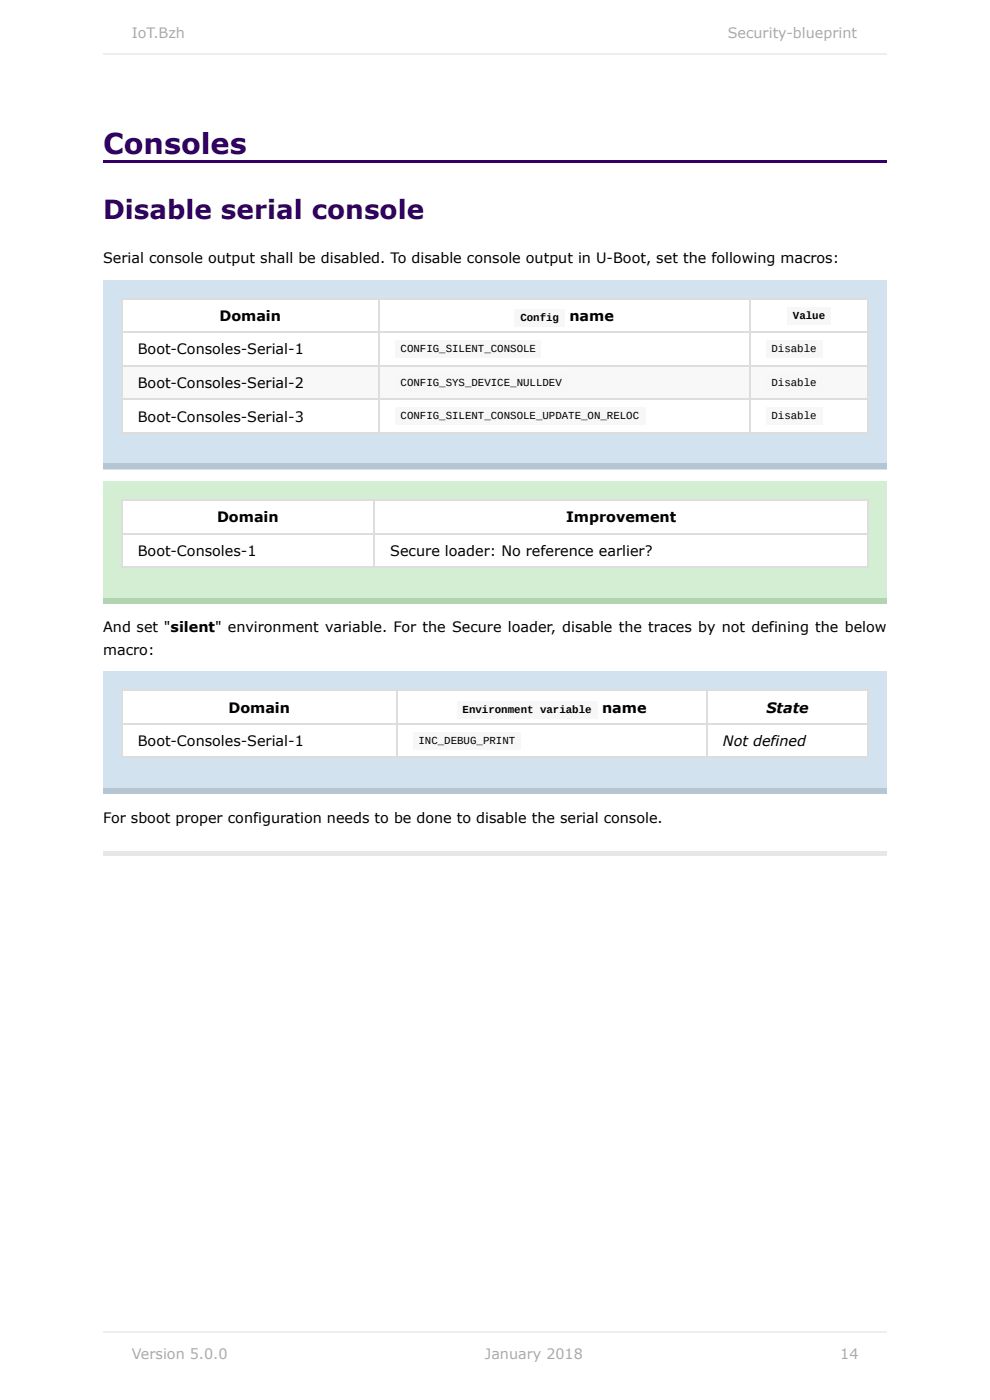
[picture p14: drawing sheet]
<svg xmlns="http://www.w3.org/2000/svg" width="210mm" height="297mm" viewBox="0 0 210 297" stroke-linecap="round" stroke-linejoin="round" font-family="sans-serif">
<defs><g id="words">
<text font-size="6.1" fill="#306" x="21.9" y="32.8">Consoles</text>
<text font-size="5.6" fill="#306" x="21.9" y="46.5">Disable serial console</text>
<g font-size="3" fill="#aaa">
<text x="28" y="8.1">IoT.Bzh</text>
<text x="154.4" y="8.1">Security-blueprint</text>
<text x="28" y="288.4">Version 5.0.0</text>
<text x="102.8" y="288.4">January 2018</text>
<text x="178.2" y="288.4">14</text>
</g>
<g font-size="3">
<text x="21.9" y="55.9">Serial console output shall be disabled. To disable console output in U-Boot, set the following macros:</text>
<text x="46.6" y="68.1">Domain</text>
<text x="120.8" y="68.1">name</text>
<text x="29.2" y="75.2">Boot-Consoles-Serial-1</text>
<text x="29.2" y="82.3">Boot-Consoles-Serial-2</text>
<text x="29.2" y="89.4">Boot-Consoles-Serial-3</text>
<text x="46" y="110.8">Domain</text>
<text x="120.1" y="110.8">Improvement</text>
<text x="29.2" y="117.9">Boot-Consoles-1</text>
<text x="82.8" y="117.9">Secure loader: No reference earlier?</text>
<text x="21.9" y="134.1">And set &quot;silent&quot; environment variable. For the Secure loader, disable the traces by not defining the below</text>
<text x="21.9" y="139">macro:</text>
<text x="48.5" y="151.2">Domain</text>
<text x="127.7" y="151.2">name</text>
<text x="162.6" y="151.2">State</text>
<text x="29.2" y="158.3">Boot-Consoles-Serial-1</text>
<text x="153.4" y="158.3">Not defined</text>
<text x="21.9" y="174.5">For sboot proper configuration needs to be done to disable the serial console.</text>
</g>
<g font-size="2.3">
<text x="110.4" y="68.1">Config</text>
<text x="168.2" y="67.6">Value</text>
<text x="85" y="74.7">CONFIG_SILENT_CONSOLE</text>
<text x="163.7" y="74.7">Disable</text>
<text x="85" y="81.8">CONFIG_SYS_DEVICE_NULLDEV</text>
<text x="163.7" y="81.8">Disable</text>
<text x="85" y="88.9">CONFIG_SILENT_CONSOLE_UPDATE_ON_RELOC</text>
<text x="163.7" y="88.9">Disable</text>
<text x="98.1" y="151.2">Environment variable</text>
<text x="88.8" y="157.8">INC_DEBUG_PRINT</text>
</g>
</g></defs>
<path d="M21.9 34h166.2v.6h-166.2z" fill="#306"/>
<path d="M21.9 59.5h166.2v40.1h-166.2z" fill="#d2e2ee"/>
<path d="M21.9 98.3h166.2v1.3h-166.2z" fill="#b5c5d1"/>
<g fill="#fff">
<path d="M25.7 63.3h54.6v7.1h-54.6z"/>
<path d="M80.3 63.3h78.6v7.1h-78.6z"/>
<path d="M158.9 63.3h25.2v7.1h-25.2z"/>
<path d="M25.7 70.4h54.6v7.1h-54.6z"/>
<path d="M80.3 70.4h78.6v7.1h-78.6z"/>
<path d="M158.9 70.4h25.2v7.1h-25.2z"/>
</g>
<g fill="#f8f8f8">
<path d="M25.7 77.5h54.6v7.1h-54.6z"/>
<path d="M80.3 77.5h78.6v7.1h-78.6z"/>
<path d="M158.9 77.5h25.2v7.1h-25.2z"/>
</g>
<g fill="#fff">
<path d="M25.7 84.6h54.6v7.1h-54.6z"/>
<path d="M80.3 84.6h78.6v7.1h-78.6z"/>
<path d="M158.9 84.6h25.2v7.1h-25.2z"/>
</g>
<path d="M25.7 77.6h158.6M25.7 70.5h158.6M25.7 63.4h158.6M25.8 63.3v28.7M80.4 63.3v28.7M159.1 63.3v28.7M184.2 63.3v28.7M25.7 84.7h158.6M25.7 91.8h158.6" fill="none" stroke="#ddd" stroke-width=".25"/>
<path d="M21.9 102.1h166.2v25.9h-166.2z" fill="#d3eed2"/>
<path d="M21.9 126.8h166.2v1.2h-166.2z" fill="#b1d5b0"/>
<g fill="#fff">
<path d="M25.7 105.9h53.5v7.2h-53.5z"/>
<path d="M79.2 105.9h104.9v7.2h-104.9z"/>
<path d="M25.7 113.1h53.5v7.1h-53.5z"/>
<path d="M79.2 113.1h104.9v7.1h-104.9z"/>
</g>
<path d="M25.7 113.2h158.6M25.7 106.1h158.6M25.8 105.9v14.5M79.4 105.9v14.5M184.2 105.9v14.5M25.7 120.3h158.6" fill="none" stroke="#ddd" stroke-width=".25"/>
<path d="M21.9 142.5h166.2v25.9h-166.2z" fill="#d2e2ee"/>
<path d="M21.9 167.2h166.2v1.2h-166.2z" fill="#b5c5d1"/>
<g fill="#fff">
<path d="M25.7 146.3h58.4v7.2h-58.4z"/>
<path d="M84.1 146.3h65.7v7.2h-65.7z"/>
<path d="M149.8 146.3h34.3v7.2h-34.3z"/>
<path d="M25.7 153.5h58.4v7.1h-58.4z"/>
<path d="M84.1 153.5h65.7v7.1h-65.7z"/>
<path d="M149.8 153.5h34.3v7.1h-34.3z"/>
</g>
<path d="M25.7 153.6h158.6M25.7 146.5h158.6M25.8 146.3v14.5M84.2 146.3v14.5M149.9 146.3v14.5M184.2 146.3v14.5M25.7 160.7h158.6" fill="none" stroke="#ddd" stroke-width=".25"/>
<path d="M21.9 180.6h166.2v1.1h-166.2z" fill="#e7e7e7"/>
<g fill="#f7f7f7">
<path d="M109.2 65.5h10.6v3.9h-10.6z"/>
<path d="M167.1 65h9.1v3.9h-9.1z"/>
<path d="M83.8 72.2h31v3.8h-31z"/>
<path d="M162.5 72.2h11.9v3.8h-11.9z"/>
<path d="M83.8 79.3h36.6v3.8h-36.6z"/>
<path d="M162.5 79.3h11.9v3.8h-11.9z"/>
<path d="M83.8 86.4h53.1v3.8h-53.1z"/>
<path d="M162.5 86.4h11.9v3.8h-11.9z"/>
<path d="M97 148.6h29.7v3.8h-29.7z"/>
<path d="M87.6 155.2h22.9v3.8h-22.9z"/>
</g>
<path d="M21.9 11.6h166.2M21.9 282.6h166.2" fill="none" stroke="#eee" stroke-width=".25"/>
<use href="#words"/>
</svg>
